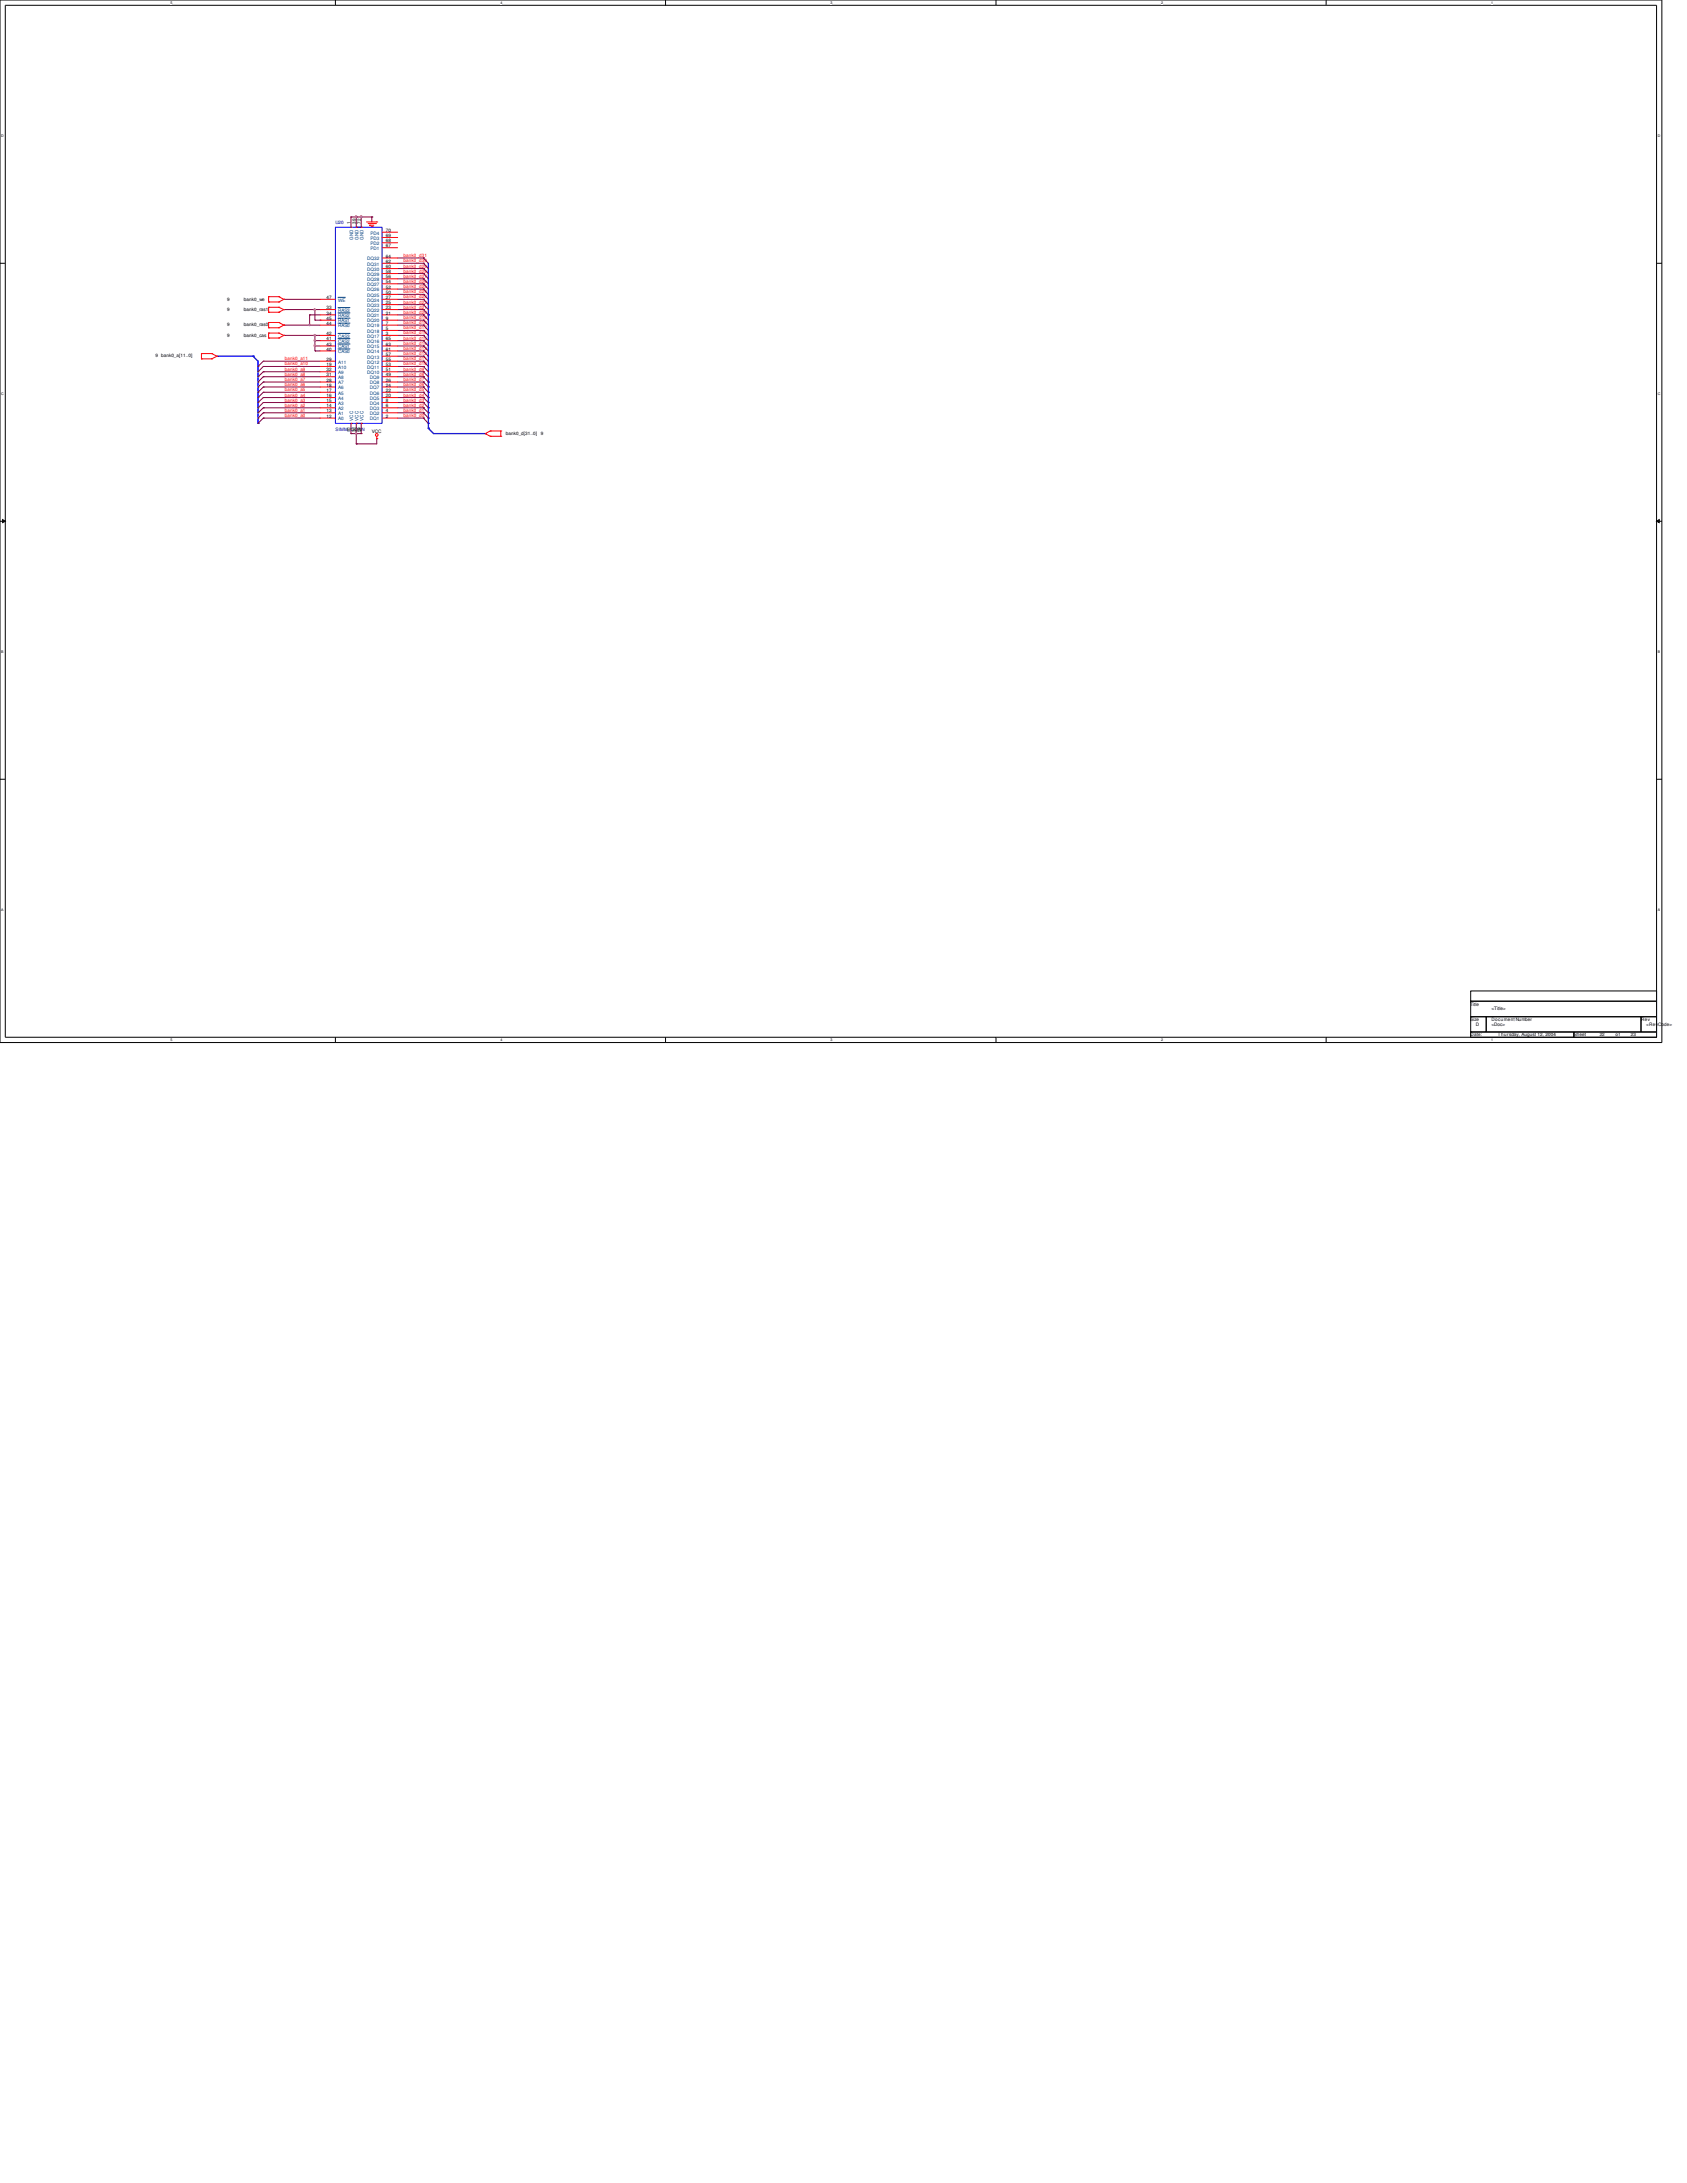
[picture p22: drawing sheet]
<svg xmlns="http://www.w3.org/2000/svg" width="216mm" height="279mm" viewBox="0 0 216 279" stroke-linecap="round" stroke-linejoin="round" font-family="sans-serif">
<defs><g id="words">
<g font-size=".6" fill="#00007f">
<text x="42.9" y="28.6">U20</text>
<text x="42.9" y="55.1">SIMM_CONN</text>
</g>
<g font-size=".6">
<text x="44.9" y="28.6" transform="rotate(-90 44.9 28.6)">1</text>
<text x="45.6" y="28.6" transform="rotate(-90 45.6 28.6)">39</text>
<text x="46.2" y="28.6" transform="rotate(-90 46.2 28.6)">72</text>
<text x="49.4" y="29.7">70</text>
<text x="49.4" y="35.6">56</text>
<text x="49.4" y="35">58</text>
<text x="49.4" y="34.3">60</text>
<text x="49.4" y="33.7">62</text>
<text x="49.4" y="33">64</text>
<text x="49.4" y="31.7">67</text>
<text x="49.4" y="31">68</text>
<text x="49.4" y="30.4">69</text>
<text x="29.1" y="38.5">9</text>
<text x="29.1" y="41.8">9</text>
<text x="29.1" y="39.8">9</text>
<text x="31.2" y="41.8">bank0_ras0</text>
<text x="31.2" y="39.8">bank0_ras1</text>
<text x="31.2" y="38.5">bank0_we</text>
<text x="41.8" y="41.6">44</text>
<text x="41.8" y="40.9">45</text>
<text x="41.8" y="40.3">34</text>
<text x="41.8" y="39.6">33</text>
<text x="41.8" y="38.3">47</text>
<text x="49.4" y="41.6">7</text>
<text x="49.4" y="40.9">9</text>
<text x="49.4" y="40.3">21</text>
<text x="49.4" y="39.6">23</text>
<text x="49.4" y="38.9">25</text>
<text x="49.4" y="38.3">27</text>
<text x="49.4" y="37.6">50</text>
<text x="49.4" y="37">52</text>
<text x="49.4" y="36.3">54</text>
<text x="19.9" y="45.7">9 bank0_a[11..0]</text>
<text x="29.1" y="43.1">9</text>
<text x="31.2" y="43.1">bank0_cas</text>
<text x="41.8" y="47.5">32</text>
<text x="41.8" y="46.9">19</text>
<text x="41.8" y="44.9">40</text>
<text x="41.8" y="44.2">43</text>
<text x="41.8" y="43.6">41</text>
<text x="41.8" y="42.9">42</text>
<text x="41.8" y="46.2">29</text>
<text x="49.4" y="47.5">51</text>
<text x="49.4" y="46.9">53</text>
<text x="49.4" y="46.2">55</text>
<text x="49.4" y="45.6">57</text>
<text x="49.4" y="44.9">61</text>
<text x="49.4" y="44.2">63</text>
<text x="49.4" y="43.6">65</text>
<text x="49.4" y="42.9">3</text>
<text x="49.4" y="42.2">5</text>
<text x="41.8" y="52.8">13</text>
<text x="41.8" y="52.2">14</text>
<text x="41.8" y="51.5">15</text>
<text x="41.8" y="50.8">16</text>
<text x="41.8" y="50.2">17</text>
<text x="41.8" y="49.5">18</text>
<text x="41.8" y="48.9">28</text>
<text x="41.8" y="48.2">31</text>
<text x="41.8" y="53.5">12</text>
<text x="49.4" y="53.5">2</text>
<text x="49.4" y="52.8">4</text>
<text x="49.4" y="52.2">6</text>
<text x="49.4" y="51.5">8</text>
<text x="49.4" y="50.8">20</text>
<text x="49.4" y="50.2">22</text>
<text x="49.4" y="49.5">24</text>
<text x="49.4" y="48.9">26</text>
<text x="49.4" y="48.2">49</text>
<text x="44.9" y="55.3" transform="rotate(-90 44.9 55.3)">10</text>
<text x="45.6" y="55.3" transform="rotate(-90 45.6 55.3)">30</text>
<text x="46.2" y="55.3" transform="rotate(-90 46.2 55.3)">59</text>
<text x="47.6" y="55.4">VCC</text>
<text x="64.7" y="55.6">bank0_d[31..0]</text>
<text x="69.2" y="55.6">9</text>
<text x="188.2" y="128.7">Title</text>
<text x="188.2" y="130.7">Size</text>
<text x="188.9" y="131.3">D</text>
<text x="190.9" y="130.7">Document Number</text>
<text x="190.9" y="131.3">&lt;Doc&gt;</text>
<text x="190.9" y="129.3">&lt;Title&gt;</text>
<text x="210" y="130.7">Rev</text>
<text x="210.7" y="131.3">&lt;RevCode&gt;</text>
<text x="188.2" y="132.6">Date:</text>
<text x="191.7" y="132.6">Thursday, August 12, 2004</text>
<text x="201.4" y="132.6">Sheet</text>
<text x="204.7" y="132.6">22</text>
<text x="206.8" y="132.6">of</text>
<text x="208.7" y="132.6">23</text>
</g>
<g font-size=".6" fill="#003f7f">
<text x="45.2" y="30.7" transform="rotate(-90 45.2 30.7)">GND</text>
<text x="45.9" y="30.7" transform="rotate(-90 45.9 30.7)">GND</text>
<text x="46.5" y="30.7" transform="rotate(-90 46.5 30.7)">GND</text>
<text x="47" y="36">DQ28</text>
<text x="47" y="35.3">DQ29</text>
<text x="47" y="34.7">DQ30</text>
<text x="47" y="34">DQ31</text>
<text x="47" y="33.3">DQ32</text>
<text x="47.4" y="32">PD1</text>
<text x="47.4" y="31.4">PD2</text>
<text x="47.4" y="30.7">PD3</text>
<text x="47.4" y="30">PD4</text>
<text x="43.3" y="41.9">RAS0</text>
<text x="43.3" y="41.3">RAS1</text>
<text x="43.3" y="40.6">RAS2</text>
<text x="43.3" y="39.9">RAS3</text>
<text x="43.3" y="38.6">WE</text>
<text x="47" y="41.9">DQ19</text>
<text x="47" y="41.3">DQ20</text>
<text x="47" y="40.6">DQ21</text>
<text x="47" y="39.9">DQ22</text>
<text x="47" y="39.3">DQ23</text>
<text x="47" y="38.6">DQ24</text>
<text x="47" y="38">DQ25</text>
<text x="47" y="37.3">DQ26</text>
<text x="47" y="36.6">DQ27</text>
<text x="43.3" y="47.9">A9</text>
<text x="43.3" y="47.2">A10</text>
<text x="43.3" y="45.2">CAS0</text>
<text x="43.3" y="44.6">CAS1</text>
<text x="43.3" y="43.9">CAS2</text>
<text x="43.3" y="43.2">CAS3</text>
<text x="43.3" y="46.5">A11</text>
<text x="47" y="47.9">DQ10</text>
<text x="47" y="47.2">DQ11</text>
<text x="47" y="46.5">DQ12</text>
<text x="47" y="45.9">DQ13</text>
<text x="47" y="45.2">DQ14</text>
<text x="47" y="44.6">DQ15</text>
<text x="47" y="43.9">DQ16</text>
<text x="47" y="43.2">DQ17</text>
<text x="47" y="42.6">DQ18</text>
<text x="43.3" y="53.1">A1</text>
<text x="43.3" y="52.5">A2</text>
<text x="43.3" y="51.8">A3</text>
<text x="43.3" y="51.2">A4</text>
<text x="43.3" y="50.5">A5</text>
<text x="43.3" y="49.8">A6</text>
<text x="43.3" y="49.2">A7</text>
<text x="43.3" y="48.5">A8</text>
<text x="43.3" y="53.8">A0</text>
<text x="45.2" y="53.8" transform="rotate(-90 45.2 53.8)">VCC</text>
<text x="45.9" y="53.8" transform="rotate(-90 45.9 53.8)">VCC</text>
<text x="46.5" y="53.8" transform="rotate(-90 46.5 53.8)">VCC</text>
<text x="47.3" y="53.8">DQ1</text>
<text x="47.3" y="53.1">DQ2</text>
<text x="47.3" y="52.5">DQ3</text>
<text x="47.3" y="51.8">DQ4</text>
<text x="47.3" y="51.2">DQ5</text>
<text x="47.3" y="50.5">DQ6</text>
<text x="47.3" y="49.8">DQ7</text>
<text x="47.3" y="49.2">DQ8</text>
<text x="47.3" y="48.5">DQ9</text>
</g>
<g font-size=".6" fill="#f00">
<text x="51.6" y="32.9">bank0_d31</text>
<text x="51.6" y="33.6">bank0_d30</text>
<text x="51.6" y="34.2">bank0_d29</text>
<text x="51.6" y="34.9">bank0_d28</text>
<text x="51.6" y="35.6">bank0_d27</text>
<text x="51.6" y="36.2">bank0_d26</text>
<text x="51.6" y="36.9">bank0_d25</text>
<text x="51.6" y="37.5">bank0_d24</text>
<text x="51.6" y="38.2">bank0_d23</text>
<text x="51.6" y="38.9">bank0_d22</text>
<text x="51.6" y="39.5">bank0_d21</text>
<text x="51.6" y="40.2">bank0_d20</text>
<text x="51.6" y="40.9">bank0_d19</text>
<text x="51.6" y="41.5">bank0_d18</text>
<text x="36.4" y="46.1">bank0_a11</text>
<text x="36.4" y="46.8">bank0_a10</text>
<text x="36.4" y="47.5">bank0_a9</text>
<text x="51.6" y="42.8">bank0_d16</text>
<text x="51.6" y="44.2">bank0_d14</text>
<text x="51.6" y="43.5">bank0_d15</text>
<text x="51.6" y="46.8">bank0_d10</text>
<text x="51.6" y="42.2">bank0_d17</text>
<text x="51.6" y="45.5">bank0_d12</text>
<text x="51.6" y="47.5">bank0_d9</text>
<text x="51.6" y="44.8">bank0_d13</text>
<text x="51.6" y="46.1">bank0_d11</text>
<text x="36.4" y="48.1">bank0_a8</text>
<text x="36.4" y="48.8">bank0_a7</text>
<text x="36.4" y="49.4">bank0_a6</text>
<text x="36.4" y="50.1">bank0_a5</text>
<text x="36.4" y="50.8">bank0_a4</text>
<text x="36.4" y="51.4">bank0_a3</text>
<text x="36.4" y="52.1">bank0_a2</text>
<text x="36.4" y="52.7">bank0_a1</text>
<text x="36.4" y="53.4">bank0_a0</text>
<text x="51.6" y="49.4">bank0_d6</text>
<text x="51.6" y="51.4">bank0_d3</text>
<text x="51.6" y="52.7">bank0_d1</text>
<text x="51.6" y="50.8">bank0_d4</text>
<text x="51.6" y="50.1">bank0_d5</text>
<text x="51.6" y="52.1">bank0_d2</text>
<text x="51.6" y="48.8">bank0_d7</text>
<text x="51.6" y="48.1">bank0_d8</text>
<text x="51.6" y="53.4">bank0_d0</text>
</g>
<g font-size=".5">
<text x="21.8" y=".5">5</text>
<text x="64.1" y=".5">4</text>
<text x="106.3" y=".5">3</text>
<text x="148.6" y=".5">2</text>
<text x="190.8" y=".5">1</text>
<text x=".2" y="17.6">D</text>
<text x="212.2" y="17.6">D</text>
<text x=".2" y="50.6">C</text>
<text x="212.2" y="50.6">C</text>
<text x=".2" y="83.6">B</text>
<text x="212.2" y="83.6">B</text>
<text x=".2" y="116.6">A</text>
<text x="212.2" y="116.6">A</text>
<text x="21.8" y="133.2">5</text>
<text x="64.1" y="133.2">4</text>
<text x="106.3" y="133.2">3</text>
<text x="148.6" y="133.2">2</text>
<text x="190.8" y="133.2">1</text>
</g>
</g></defs>
<path d="M0 0h212.7v133.4h-212.7zM.7 .7h211.3v132.1h-211.3z" fill="none" stroke="#000" stroke-width=".13"/>
<g fill="#fff">
<path d="M21.8 .1h.2v.5h-.2z"/>
<path d="M21.8 132.8h.2v.6h-.2z"/>
</g>
<path d="M42.9 0v.7M42.9 132.8v.6" fill="none" stroke="#000" stroke-width=".13"/>
<g fill="#fff">
<path d="M64.1 .1h.2v.5h-.2z"/>
<path d="M64.1 132.8h.2v.6h-.2z"/>
</g>
<path d="M85.2 0v.7M85.2 132.8v.6" fill="none" stroke="#000" stroke-width=".13"/>
<g fill="#fff">
<path d="M106.3 .1h.2v.5h-.2z"/>
<path d="M106.3 132.8h.2v.6h-.2z"/>
</g>
<path d="M127.5 0v.7M127.5 132.8v.6" fill="none" stroke="#000" stroke-width=".13"/>
<g fill="#fff">
<path d="M148.6 .1h.2v.5h-.2z"/>
<path d="M148.6 132.8h.2v.6h-.2z"/>
</g>
<path d="M169.7 0v.7M169.7 132.8v.6" fill="none" stroke="#000" stroke-width=".13"/>
<g fill="#fff">
<path d="M190.8 .1h.3v.5h-.3z"/>
<path d="M190.8 132.8h.3v.6h-.3z"/>
<path d="M.2 17.2h.2v.5h-.2z"/>
<path d="M212.2 17.2h.2v.5h-.2z"/>
<path d="M.2 50.2h.2v.5h-.2z"/>
<path d="M212.2 50.2h.2v.5h-.2z"/>
</g>
<path d="M0 33.7h.7M212 33.7h.7" fill="none" stroke="#000" stroke-width=".13"/>
<g fill="#fff">
<path d="M.2 83.2h.2v.5h-.2z"/>
<path d="M212.2 83.2h.2v.5h-.2z"/>
</g>
<path d="M0 66.7h.7M.3 66.5l.4 .2-.4 .2zM212 66.7l.3-.2v.4zM212 66.7h.7" fill="none" stroke="#000" stroke-width=".13"/>
<path d="M.3 66.5l.4 .2-.4 .2zM212 66.7l.3-.2v.4z" fill="#000"/>
<g fill="#fff">
<path d="M.2 116.2h.3v.6h-.3z"/>
<path d="M212.2 116.2h.3v.6h-.3z"/>
</g>
<path d="M0 99.7h.7M212 99.7h.7M188.2 126.8h23.8v1.3h-23.8zM188.2 128.1h23.8v2h-23.8zM188.2 130.1h2v2h-2zM188.2 132.1h13.2v.7h-13.2zM190.2 130.1h19.8v2h-19.8zM201.4 132.1h10.6v.7h-10.6zM210 130.1h2v2h-2z" fill="none" stroke="#000" stroke-width=".13"/>
<g fill="none" stroke="#7f003f" stroke-width=".13">
<path d="M36.3 39.6h.1M36.3 38.3h.1M36.3 39.6h4.7M36.3 38.3h4.7M40.3 39.6h.1M40.3 39.6v1.4M44.9 27.8h.1M44.9 27.8v1.3M44.9 27.8h2.7M45.6 27.8h.1M45.6 29.1h.1M45.6 27.8v1.3"/>
<path d="M45.6 29.1h.6M46.2 29.1h.1M46.2 27.8h.1M46.2 27.8v1.3M47.6 27.8h.1M47.6 27.8v.6M50.9 39.6h3.3M50.9 38.3h3.3M50.9 33h3.3M50.9 33.7h3.3M50.9 34.4h3.3M50.9 35h3.3"/>
<path d="M50.9 35.7h3.3M50.9 36.3h3.3M50.9 37h3.3M50.9 37.7h3.3M50.9 39h3.3M54.2 33h.1M54.2 33.7h.1M54.2 34.4h.1M54.2 35h.1M54.2 35.7h.1M54.2 36.3h.1M54.2 37h.1"/>
<path d="M54.2 37.7h.1M54.2 38.3h.1M54.2 39h.1M54.2 39.6h.1M54.2 39.6l.6 .7M54.2 37l.6 .7M54.2 39l.6 .6M54.2 35l.6 .7M54.2 37.7l.6 .6M54.2 33l.6 .7M54.2 34.4l.6 .6M54.2 36.3l.6 .7"/>
<path d="M54.2 33.7l.6 .7M54.2 38.3l.6 .7M54.2 35.7l.6 .6M33 46.9h.1M33 47.6h.1M33 48.2h.1M33 48.9h.1M33 49.5h.1M33 50.2h.1M33 50.9h.1M33 51.5h.1M33 52.2h.1"/>
<path d="M33 52.8h.1M33 53.5h.1M33 54.2h.1M33.7 46.2h.1M33.7 46.9h.1M33.7 47.6h.1M33.7 48.2h.1M33.7 48.9h.1M33.7 49.5h.1M33.7 50.2h.1M33.7 50.9h.1M33.7 51.5h.1"/>
<path d="M33.7 52.2h.1M33.7 52.8h.1M33.7 53.5h.1M33.7 46.2h7.3M33.7 46.9h7.3M33.7 47.6h7.3M33.7 48.2h7.3M33.7 48.9h7.3M33.7 49.5h7.3M33.7 50.2h7.3M33.7 50.9h7.3M33.7 51.5h7.3"/>
<path d="M33.7 52.2h7.3M33.7 52.8h7.3M33.7 53.5h7.3M33.7 46.2l-.7 .7M33.7 46.9l-.7 .7M33.7 47.6l-.7 .6M33.7 48.2l-.7 .7M33.7 48.9l-.7 .6M33.7 49.5l-.7 .7M33.7 50.2l-.7 .7M33.7 50.9l-.7 .6M33.7 51.5l-.7 .7"/>
<path d="M33.7 52.2l-.7 .6M33.7 52.8l-.7 .7M33.7 53.5l-.7 .7M36.3 42.9h.1M36.3 41.6h.1M36.3 42.9h4.7M36.3 41.6h4.7M39.6 41.6h.1M39.6 40.3h.1M39.6 40.3h1.4M39.6 40.3v1.3M40.3 41h.1"/>
<path d="M40.3 42.9h.1M40.3 44.9h.1M40.3 44.3h.1M40.3 43.6h.1M40.3 42.9v2M40.3 44.9h.7M40.3 44.3h.7M40.3 41h.7M40.3 43.6h.7M41 41h.1M44.9 55.5h.1M44.9 54.2v1.3"/>
<path d="M44.9 55.5h1.3M45.6 55.5h.1M45.6 54.2h.1M45.6 56.8h.1M45.6 54.2h.6M45.6 54.2v2.6M46.2 54.2h.1M46.2 55.5h.1M46.2 54.2v1.3M48.2 56.1h.1M48.2 56.1v.7h-2.6M50.9 42.9h3.3"/>
<path d="M50.9 44.9h3.3M50.9 44.3h3.3M50.9 46.2h3.3M50.9 41.6h3.3M50.9 40.3h3.3M50.9 41h3.3M50.9 46.9h3.3M50.9 47.6h3.3M50.9 48.2h3.3M50.9 48.9h3.3M50.9 49.5h3.3M50.9 50.2h3.3"/>
<path d="M50.9 50.9h3.3M50.9 51.5h3.3M50.9 52.2h3.3M50.9 52.8h3.3M50.9 53.5h3.3M50.9 43.6h3.3M50.9 42.3h3.3M50.9 45.6h3.3M54.2 40.3h.1M54.2 41h.1M54.2 41.6h.1M54.2 42.9h.1"/>
<path d="M54.2 44.3h.1M54.2 49.5h.1M54.2 43.6h.1M54.2 51.5h.1M54.2 46.9h.1M54.2 42.3h.1M54.2 52.8h.1M54.2 45.6h.1M54.2 47.6h.1M54.2 44.9h.1M54.2 50.9h.1M54.2 50.2h.1"/>
<path d="M54.2 52.2h.1M54.2 46.2h.1M54.2 48.9h.1M54.2 48.2h.1M54.2 53.5h.1M54.2 50.2l.6 .7M54.2 52.8l.6 .7M54.2 46.9l.6 .7M54.2 42.9l.6 .7M54.2 41.6l.6 .7M54.2 41l.6 .6M54.2 46.2l.6 .7"/>
<path d="M54.2 49.5l.6 .7M54.2 48.9l.6 .6M54.2 48.2l.6 .7M54.2 44.9l.6 .7M54.2 47.6l.6 .6M54.2 43.6l.6 .7M54.2 52.2l.6 .6M54.2 42.3l.6 .6M54.2 50.9l.6 .6M54.2 44.3l.6 .6M54.2 45.6l.6 .6M54.2 40.3l.6 .7"/>
<path d="M54.2 53.5l.6 .7M54.2 51.5l.6 .7"/>
</g>
<g fill="none" stroke="#00f" stroke-width=".17">
<path d="M54.8 33.7v21.1M27.8 45.6h4.6M32.4 45.6h.1M32.4 45.6l.6 .6v8M33 54.2h.1M54.8 40.3h.1M54.8 49.5h.1M54.8 48.9h.1M54.8 50.9h.1M54.8 52.8h.1M54.8 54.2h.1M54.8 54.8h.1"/>
<path d="M54.8 53.5h.1M54.8 52.2h.1M54.8 51.5h.1M54.8 50.2h.1M54.8 54.8l.7 .7h6.6M62.1 55.5h.1"/>
</g>
<g fill="none" stroke="#f00" stroke-width=".13">
<path d="M34.4 40h.1M34.4 39.3h.1M34.4 38.7h.1M34.4 38h.1M34.4 38v.7M34.4 39.3v.7M34.4 40h1.3M34.4 39.3h1.3M34.4 38.7h1.3M34.4 38h1.3M35.7 40h.1M35.7 39.3h.1"/>
<path d="M35.7 38.7h.1M35.7 38h.1M35.7 39.3l.6 .3M35.7 38l.6 .3M36.3 39.6h.1M36.3 38.3h.1M36.3 39.6l-.6 .4M36.3 38.3l-.6 .4M41 39.6h1.9M41 38.3h1.9M44.9 29.1h.1M45.6 29.1h.1"/>
<path d="M46.2 29.1h.1M46.9 28.4h1.3M47.1 28.6h.9M47.3 28.8h.1M47.3 28.8h.5M47.5 29h.1M47.6 29h.1M48 28.6h.1M48.2 28.4h.1M48.9 39.6h2M48.9 39h2M48.9 38.3h2"/>
<path d="M48.9 37.7h2M48.9 37h2M48.9 36.3h2M48.9 35.7h2M48.9 35h2M48.9 34.4h2M48.9 33.7h2M48.9 33h2M48.9 31.7h2M48.9 31.1h2M48.9 30.4h2M48.9 29.7h2"/>
<path d="M25.8 45.9h.1M25.8 45.3h.1M25.8 45.9h1.3M25.8 45.3v.6M25.8 45.3h1.3M27.1 45.9h.1M27.1 45.3h.1M27.1 45.3l.7 .3M27.8 45.6h.1M27.8 45.6l-.7 .3M34.4 42h.1M34.4 41.3h.1"/>
<path d="M34.4 43.3h.1M34.4 42.6h.1M34.4 42h1.3M34.4 41.3v.7M34.4 42.6v.7M34.4 41.3h1.3M34.4 43.3h1.3M34.4 42.6h1.3M35.7 42h.1M35.7 41.3h.1M35.7 43.3h.1M35.7 42.6h.1"/>
<path d="M35.7 41.3l.6 .3M35.7 42.6l.6 .3M36.3 41.6h.1M36.3 42.9h.1M36.3 41.6l-.6 .4M36.3 42.9l-.6 .4M41 53.5h1.9M41 52.8h1.9M41 52.2h1.9M41 51.5h1.9M41 50.9h1.9M41 50.2h1.9"/>
<path d="M41 49.5h1.9M41 48.9h1.9M41 48.2h1.9M41 47.6h1.9M41 46.9h1.9M41 46.2h1.9M41 44.9h1.9M41 44.3h1.9M41 43.6h1.9M41 42.9h1.9M41 41.6h1.9M41 41h1.9"/>
<path d="M41 40.3h1.9M44.9 54.2h.1M45.6 54.2h.1M46.2 54.2h.1M48.1 55.5h.2v.3h-.2zM48.2 56.1h.1M48.2 55.9v.2M48.9 53.5h2M48.9 52.8h2M48.9 52.2h2M48.9 51.5h2M48.9 50.9h2"/>
<path d="M48.9 50.2h2M48.9 49.5h2M48.9 48.9h2M48.9 48.2h2M48.9 47.6h2M48.9 46.9h2M48.9 46.2h2M48.9 45.6h2M48.9 44.9h2M48.9 44.3h2M48.9 43.6h2M48.9 42.9h2"/>
<path d="M48.9 42.3h2M48.9 41.6h2M48.9 41h2M48.9 40.3h2M62.1 55.5h.1M62.1 55.5l.6 .3M62.7 55.2h.1M62.7 55.8h.1M62.7 55.2l-.6 .3M62.7 55.2h1.4M62.7 55.8h1.4M64.1 55.2h.1"/>
<path d="M64.1 55.8h.1M64.1 55.2v.6"/>
</g>
<path d="M42.9 29.1h6v25.1h-6z" fill="none" stroke="#00f" stroke-width=".13"/>
<path d="M43.3 39.4h1.5M43.3 38.1h.9M43.3 44.7h1.5M43.3 44h1.5M43.3 43.3h1.5M43.3 42.7h1.5M43.3 41.4h1.5M43.3 40.7h1.5M43.3 40h1.5" fill="none" stroke="#003f7f" stroke-width=".13"/>
<path d="M40.2 39.5l.2 .1-.1 .2z" fill-rule="evenodd" fill="#f0f"/>
<path d="M40.2 39.5l.2 .1-.1 .2z" fill="none" stroke="#f0f" stroke-width=".13"/>
<path d="M40.2 42.8l.2 .1-.1 .2z" fill-rule="evenodd" fill="#f0f"/>
<path d="M40.2 42.8l.2 .1-.1 .2z" fill="none" stroke="#f0f" stroke-width=".13"/>
<path d="M40.2 44.1l.2 .1-.1 .2z" fill-rule="evenodd" fill="#f0f"/>
<path d="M40.2 44.1l.2 .1-.1 .2z" fill="none" stroke="#f0f" stroke-width=".13"/>
<path d="M39.5 41.5l.3 .1-.2 .1z" fill-rule="evenodd" fill="#f0f"/>
<path d="M39.5 41.5l.3 .1-.2 .1z" fill="none" stroke="#f0f" stroke-width=".13"/>
<path d="M40.2 43.5h.1v.1h-.1z" fill-rule="evenodd" fill="#f0f"/>
<path d="M40.2 43.5h.1v.1h-.1z" fill="none" stroke="#f0f" stroke-width=".13"/>
<path d="M45.5 55.4h.1v.1h-.1z" fill-rule="evenodd" fill="#f0f"/>
<path d="M45.5 55.4h.1v.1h-.1z" fill="none" stroke="#f0f" stroke-width=".13"/>
<path d="M45.5 27.6l.2 .1-.1 .2z" fill-rule="evenodd" fill="#f0f"/>
<path d="M45.5 27.6l.2 .1-.1 .2z" fill="none" stroke="#f0f" stroke-width=".13"/>
<path d="M46.1 27.6h.2v.2h-.2z" fill-rule="evenodd" fill="#f0f"/>
<path d="M46.1 27.6h.2v.2h-.2z" fill="none" stroke="#f0f" stroke-width=".13"/>
<use href="#words"/>
</svg>
